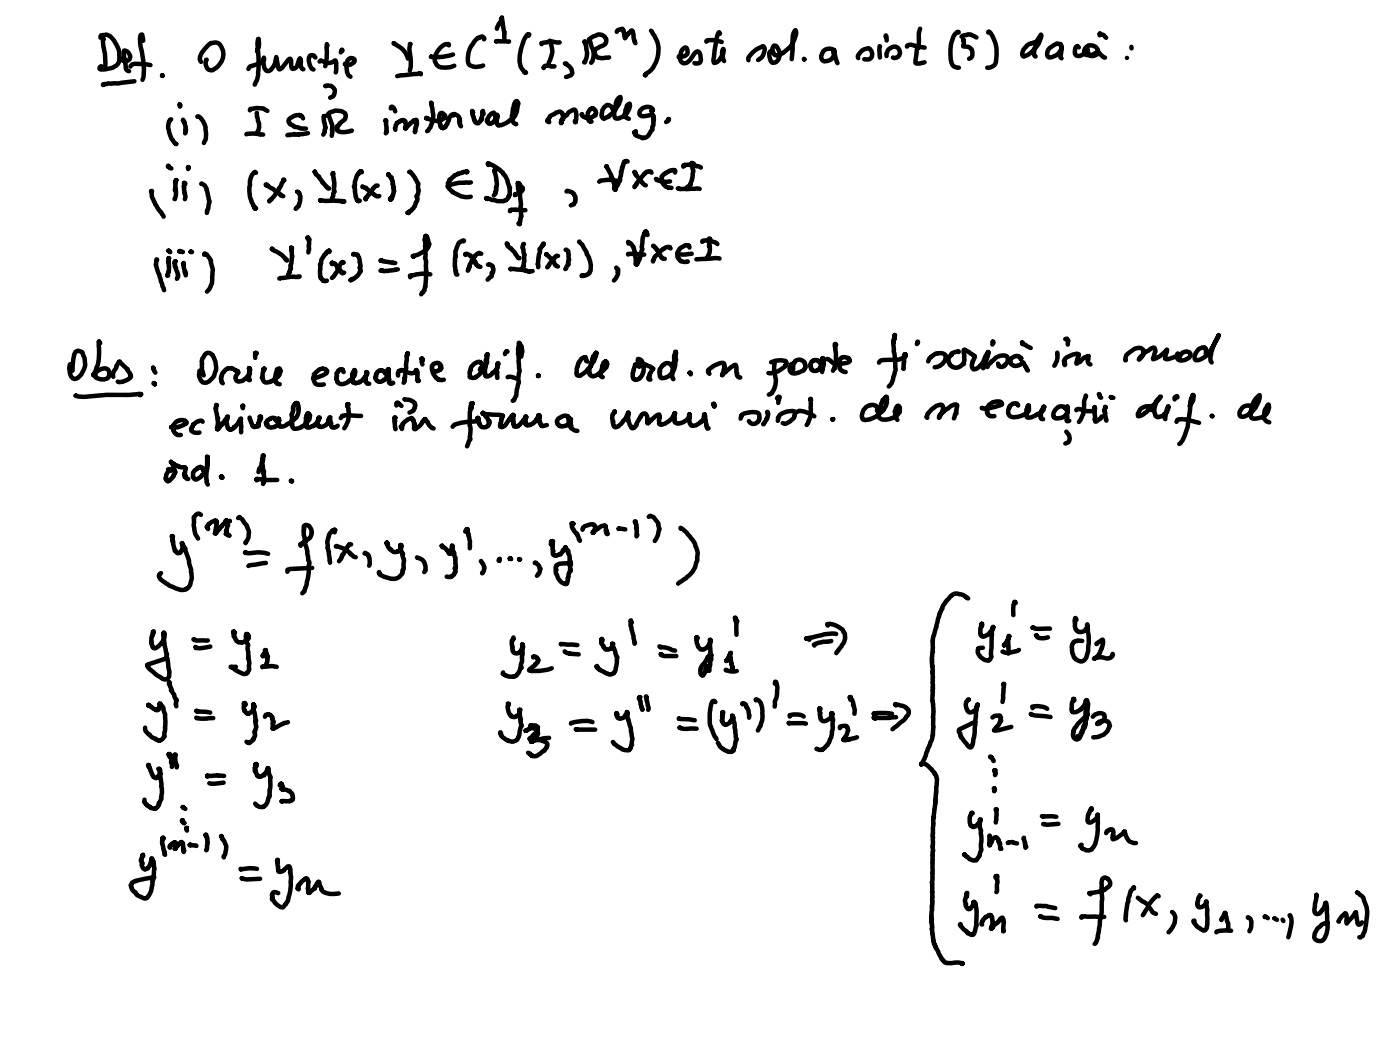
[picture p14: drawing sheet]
<svg xmlns="http://www.w3.org/2000/svg" width="210mm" height="157mm" viewBox="0 0 210 157" stroke-linecap="round" stroke-linejoin="round" font-family="sans-serif">
<g fill="none" stroke="#000" stroke-width=".67">
<path d="M15 5.6l.1-.2a1.32 1.32 0 0 1 1.9 .6 3.9 3.9 0 0 1 .8 3.3 2.62 2.62 0 0 1-2.9 1l.1-.3 .1-.1M15.5 5.9l-.1-.2a6.3 6.3 0 0 0 .3 2.4v1.8M18.1 8.9v-.1a.77 .77 0 0 0 1.2 .1 .77 .77 0 0 0-.2-1.2l-.5-.1a2.94 2.94 0 0 0 .2 2l.1 .7 .4 .4M20.1 12.2l-2.4 .3h-1.5l-.6 .1-.2 .1M21.4 6.1l-.1-.9h-.2a1.22 1.22 0 0 0-.1 1.2l.1 .6a8.7 8.7 0 0 1 .2 4.9M22.5 9.7a4.3 4.3 0 0 0-2.7 0l-.3 .3M24.3 11.3v.1M25.6 17.9h-.2v.2a1.63 1.63 0 0 0-.1 1.5 3.4 3.4 0 0 0 1.1 1.9v.1M27 15.8l-.1-.2v.4M27.4 18v-.1l.2 .3 .2 .7v.5l-.1 .1 .1 .3-.1 .2M29.5 17.5l.1-.1a2.16 2.16 0 0 1 1.2 1.9 2.48 2.48 0 0 1-.3 2.1M30.9 8.9a.98 .98 0 0 0-.1 1.1 .98 .98 0 0 0 1 .5 2.45 2.45 0 0 0 .9-4 1.54 1.54 0 0 0-2 .7 2.36 2.36 0 0 0-.8 1.8l.2 .3"/>
<path d="M37.2 10.3l.3-.4a2.8 2.8 0 0 0 2-1v-.3a2.14 2.14 0 0 0 .4 2h.3a1.51 1.51 0 0 0 1-1.2l.2-.9 .3 1.8 .2 .1 .3-.2 .9-1.2 .3-.2a1.43 1.43 0 0 1 .2 1.2l.1 .2a.71 .71 0 0 0 .9-.7l.3-.8 .2 .5a.85 .85 0 0 0 .3 1.2M37.4 16.5l.1-.2h.3a2.05 2.05 0 0 1 2.2 .3M38.5 16.9l.1 1.2a2.13 2.13 0 0 1-.1 1.8M38.5 7.7a3.5 3.5 0 0 0 .2-1.9l-.2 .7a15.2 15.2 0 0 1 0 5.5l-.4 .7M45.4 17.7l-.2-.3-.3-.2a1.66 1.66 0 0 0-1.7 .9l.2 .4 .7 .5 1 .2h.7M46.1 19.9l-1.4 .3-.6-.1-1.1 .1M47.2 8.6l-.3-.3-.5 .1a1.62 1.62 0 0 0 .5 2M47.8 9.2l.2-.2a1.55 1.55 0 0 0 2.1 0l.1 .1 .1 .3-.1 1.4M48.6 17.5l-.1-.1a1.18 1.18 0 0 0 .1 1l.2 .7-.4 1.1M48.7 12.9a1 1 0 0 1 1.2 .2 1 1 0 0 1 0 1.3l-.5 .2M49 17.3a1.74 1.74 0 0 1 2.7-.2l.1 .3-.2 .5-.8 .6-.4 .6a.47 .47 0 0 0 .3 .6 3.8 3.8 0 0 0 2-.2M49 6.8l-.1-.2v.5a7.3 7.3 0 0 1-.2 2.8"/>
<path d="M49.2 17.2v-.1l.6 1.7-.2 1.5M51.3 7.6l-.1-.2-.2 .4M51.6 9.6a.96 .96 0 0 0 1.5-.6l-.2-.3a.71 .71 0 0 0-1 .7 1.93 1.93 0 0 0 .6 2.1M57.8 18h-.1l.1 .1h-.1l.2 1.6-.2 .3M58.5 16.2v-.2h.3l.4 .7M58.9 6.5h.1a3.7 3.7 0 0 1 2.1 2.3M59.2 19.4l-.1-.3 .1-.4 .3-.4 .5-.2a.45 .45 0 0 1 .7 .2v.9l-.1-.1h.2l.6-.7 .4-.1 .1-.3 .4-.1 .1 .7-.3 .7v.5v-.1M61.4 6.6a4.9 4.9 0 0 0 .1 2.1v1.3l-.2 .6M62.8 11l.2 .1-.3-.1-3.2 .4M63.8 17.7v-.1a2.45 2.45 0 0 0 2.8 0v-.3l-.3-.4h-.3a.72 .72 0 0 0-.3 .7l.2 1.4 .4 .2 .4-.2 .3-.4 .1-.7 .4-.6 .2-.2 .2 .2 .1-.2 .6 .2 .1 .3 .2 .6-.2 .1 .3 .6M64.6 15.5l-.1-.1 .1 .2a5.4 5.4 0 0 1 .1 2.7l-.3 .8-.3 .4-.2 .1M67.2 6.8v-.1a1.12 1.12 0 0 0-1.4 .5 1.85 1.85 0 0 0-.3 2.6 2.75 2.75 0 0 0 2.5 0"/>
<path d="M67.8 8.2a7.6 7.6 0 0 1-3.3 .3h.1M70.8 16.8l-.2-.2 .2 .7 .2 .6v.1l.4 .5h.2l.6-.7-.2-.1 .3-1.1 .1 .4M72.4 5.9a.35 .35 0 0 0-.2-.4 .35 .35 0 0 0-.4 .1l-.3 .1a3.7 3.7 0 0 0-1.3 3.9 1.96 1.96 0 0 0 2.1 .2M74.1 17.4v-.3l-.2-.2-.4 .1-.6 .8 .1 .3-.1 .1a.55 .55 0 0 0 .6 .3l.5-.3 .2-.3-.1-.2 .2-.2 .1-.3 .1 .2a1.17 1.17 0 0 0 .1 1.4v-.1a4.1 4.1 0 0 0 2.3-1.1 4.4 4.4 0 0 0 .6-2l.1-.2-.2-.3-.2 .1-.4 1.1-.1 .8a1.11 1.11 0 0 0 .6 1.5M74.3 6.2h1.9M74.4 4.3l.3-.8 .2-.1 .2-.8 .4 2.3v1.1M79.1 5.3l.1-.2h-.2l-.1 .1a6.5 6.5 0 0 0-1 4.7l.1 .2a1.24 1.24 0 0 0 .7 .8l-.2-.1M82.4 6.2l-.1-.1h.1a3.3 3.3 0 0 1-.3 3.3M83 9.9l-.5 .1-.7-.2-.2 .1-.2 .3M83.8 6.4h-.2a4.5 4.5 0 0 0-2.6 .1l.1 .1M84.8 9.5h-.3l.7 .4 .3 .4 .2 .6a.97 .97 0 0 1-1 .6M86.1 18.3l.1-.1-.1-.1a1.43 1.43 0 0 0-.1-1.7l-.3 .1a1.34 1.34 0 0 0-.8 .7l-.5 .3-.4 .5v.4v-.2a.97 .97 0 0 0-.1-1.5l-.7 .2-.9 .5-.4 .7 .3 .2"/>
<path d="M87.1 17.1v.1a1.19 1.19 0 0 0 1.8 .1h.2l.1-.4-.1-.3-.2-.4h-.3a1.38 1.38 0 0 0-.4 1.9l.3 .1M87.5 6.3v-.1l.2 .6a3.2 3.2 0 0 1-.2 2.6l-.1-.1M88.1 6.3v-.3a2.18 2.18 0 0 1 2-.8l.4 .3 .2 .3a.94 .94 0 0 1-.9 1.2l-.8 .4a1.01 1.01 0 0 0 .3 1.1 1.01 1.01 0 0 0 1 .2l.9-.1M88.4 6.3v.4a2.39 2.39 0 0 1 .1 2.7M91.7 16.4a.72 .72 0 0 0-.4-.6 .72 .72 0 0 0-.8 .2l-.3 .4-.2 .9 .2 .4 .2 .1a4.7 4.7 0 0 0 2.2-2.2l.3-.8v-.3a1.19 1.19 0 0 0-.7 1.3l-.1 .3a1.86 1.86 0 0 0 0 1.6 1.56 1.56 0 0 0 1.3-.5 1.71 1.71 0 0 0 .8-1.7 .63 .63 0 0 0-.4 .7l-.2 .2a1.33 1.33 0 0 0 .1 1.2l.4 .2M92.3 4.8a.95 .95 0 0 1 .8-.5l.3 .4 .1 1 .4-.6 .5-.5 .3 .1 .2 1.2 .2 .6M97.4 4.6a4.4 4.4 0 0 1-.8 6.6v.1v-.1h-.1M97.5 16.7l.2-.2v-.2a1.17 1.17 0 0 0-1.3-.2 1.17 1.17 0 0 0-.7 1l.5 .3 1.6-.2 .1 .3-.1 .3h.1l-.1 .9a.46 .46 0 0 0-.1 .6l-.3 .4a1.23 1.23 0 0 1-.8 .9l-.5 .1-.8-.5h-.2l-.1-.2h.1l-.2-.2h.1l.2-.2M100 18.1l.1-.3v.1l-.4 .4M101.6 8.6v-.2a1.15 1.15 0 0 0 1.3-.3 .85 .85 0 0 0-.3-1 1.5 1.5 0 0 0-.8 1.9 .65 .65 0 0 0 1.1 .3l.4-.3 .8-1.2 .4-.1a1.45 1.45 0 0 1 .3 1.7l-.7 .1-.2-.1M105.7 6.2v-.1a3.5 3.5 0 0 1 2.3 .2M107.8 5.1l-.2-.3-.1 .1a10.4 10.4 0 0 0-.6 3.7l-.1 .4 .1 .4a1.16 1.16 0 0 0 1.1-.9 1.4 1.4 0 0 0 .2-1.2 1.87 1.87 0 0 0 .2 1.8"/>
<path d="M113.5 9a1.68 1.68 0 0 0 .8-2v-.1a3.5 3.5 0 0 0-2.3 1.9v.2M115.4 7.7h-.1a1.52 1.52 0 0 0 .4 1.7 1.17 1.17 0 0 0 1-1.6l-.4-.8-.4-.2a.83 .83 0 0 0-.3 .9 .83 .83 0 0 0 .8 .6 3.9 3.9 0 0 0 2.7-3.6l-.1-.1a1.59 1.59 0 0 0-.4 1.4l-.1 2.9M120.4 8.9l-.1-.1 .1 .1M124.8 7.9l.1-.3a1.15 1.15 0 0 0-1.5-.1 1.15 1.15 0 0 0-.3 1.6 1.29 1.29 0 0 0 1.4-.3 1.29 1.29 0 0 0 .3-1.3l.2 1.1 .4 .9M128.5 8.7l-.1-.2a1.61 1.61 0 0 1 1.8-1.2 .88 .88 0 0 1 .3 1.2 .88 .88 0 0 1-1.1 .4M131.7 6.9l-.1 .6 .1 1.1M132.6 5.5v-.2l.1 .8M132.7 8.4a1.19 1.19 0 0 1 1.7-1.3 .83 .83 0 0 1 .3 1.1 .83 .83 0 0 1-1.1 .4M135.7 7l.1-.2 .4-.1 2.2 .4M137.6 7l-.3 .2-.1 .2-.2 2 .2 .1h.4l.8-.2M137.7 4.3l-.2 .6-.1 2.3M143.5 4.8h-.2a3.1 3.1 0 0 0-1 2.6 3.4 3.4 0 0 0 .4 2.5l.8 .2"/>
<path d="M143.9 5.5a1.79 1.79 0 0 1 2.3 .1M144.2 6.1v-.3l.1 .6-.1 .5 .8 .1a.99 .99 0 0 1 .6 .9 .99 .99 0 0 1-.5 .9M147.9 4.9l.1-.2a5 5 0 0 1 .9 5 1.37 1.37 0 0 1-1.1 .4M155.2 6.7v-.3a1.95 1.95 0 0 0-2.2 1.8l.2 .3a4.3 4.3 0 0 0 2.7-3.2l-.1-.1a3.3 3.3 0 0 0-.9 3.2l.1 .1M158.9 7.1l-.1-.5-.6-.1a1.91 1.91 0 0 0-1.5 1.4 .49 .49 0 0 0 .4 .7 1.85 1.85 0 0 0 1.8-1.6l-.2 1.6 .2 .1M161.5 7.1l-.3-.2a.96 .96 0 0 0 0 1.4 1.33 1.33 0 0 0 1.6-1 1.01 1.01 0 0 0 .5 1.1h.3l.7-.4a1.01 1.01 0 0 0-.9-1.2 1.01 1.01 0 0 0-1.1 1.1l.1 .2a1.47 1.47 0 0 0 1.6-.2l.4-.1 .2 .3 .8 .5M164.6 5.3v-.3l.1 .2h.5l.4 .5M168.7 8.7h.1M169.3 7l.1 .2M22.8 28.6h-.2l.1 .6a6.3 6.3 0 0 0 1 2.2l.5 .4 .3 .6M23.5 38.9l-.1-.1-.1 .9 1.3 3.7M25.1 25l.1-.2 .2 .3 .3 .1"/>
<path d="M25.2 37.5l.3 .2M25.3 38.7h-.1h.1v.5l-.1 .1 .1 .3v.7l-.2 .7 .1 .3h-.1M26.3 39.1h-.1a1.2 1.2 0 0 0 .1 1l.1 .4a1.11 1.11 0 0 1 .1 1.2M26.4 27h-.1l-.1 .3 .1 1-.1 .1 .1 .1v.2l-.1 1.1M26.9 37.6h-.1l.5 .1M27.5 39.4h-.1l.1 .1a1.14 1.14 0 0 0 .2 1.1l-.1 .2 .2 .2v.2M27.7 27.5l-.1-.1-.1 1.1 .3 .9-.1 .4M28.3 25.1l-.2-.1 .1 .3M28.6 37.7h-.1h.2M30.1 27.5a1.18 1.18 0 0 1 .9 1.1l.4 1.7-.4 1.6M30.6 38.1v-.2l.4 .2 .6 .9v.3a3.1 3.1 0 0 1 .2 2.1 2.94 2.94 0 0 1-.8 2.2M36.9 20.1l.8-.1 1.7 .1"/>
<path d="M38.3 25.9l-.1-.2a1.87 1.87 0 0 0-.8 2 5.1 5.1 0 0 0 .5 3.1l.3 .3v.1h-.1h.2M39.8 27.7v-.1l.3 .1 1.8 1.3 .1 .3 .4 .1M40.8 37.3l-.1-.1 .1 .1h-.1l.4 .2a3.8 3.8 0 0 1 1.6 1.1v.2l.3 .2M42.6 27l-.1-.1v.1l-.7 1.2-.1 .3-.2 .2a2.85 2.85 0 0 1-1.1 1.3l-.1 .1M43.7 37.2l-.1-.2 .1 .1-.1 .5a3.3 3.3 0 0 1-.1 2.1l.1 .5-.3 .4 .1 .1-.3 .4 .1 .3M44.5 28.7l.4 .4v.9l-.2 .8-.4 .4M46 35.7l.1-.2-.1 .1 .3 .3-.1 .1 .1 1.3-.1 .5M47.1 25.7l.2 .4 .5 .3 .5 .9 .7 .8 .3 .1M48 30l-.1-.1 .8 .2 1.4-.1 1.4 .2h-.3M49.3 37.7l-.1-.2h.1l-.4 .2-.1 .2a2.03 2.03 0 0 0-.7 1.5l-.2 .2 .1 .7a1.8 1.8 0 0 0 0 1.2v.1l.5 .4h-.1h.5M49.7 39.5v-.2l.5 .2 .4 .6-.1 .1a.86 .86 0 0 1 .6 .6l.2 .1 .2-.1M49.9 26l-.1-.1 .1 .1-.1 .1a2.41 2.41 0 0 1 .2 1.7v.1a.63 .63 0 0 0 .1 .8l-.2 .3v.3l-.2 .3"/>
<path d="M51.4 39.3l-.1-.1-.2 .1-.6 1.3-.5 .8-.3 .2M52.9 38.1l.1-.1h-.1l.6 .1 .2 .4 .3 1.4-.2 .2 .2 .4a2.24 2.24 0 0 1-1.2 1.2l-.4 .2 .2-.1M54.2 25.8l-.2-.2-.1 .1-.2 .4-.3 .1-.3 1.1v.4l-.1 .2 .1 .1 .1 1.4 .2 .5 .3 .2 .1-.1M54.2 28l.5 .1 .8 .7 .6 .4a.5 .5 0 0 0 .7 .1M56.5 27.8h-.2l-.3 .2-.7 1-.5 .6-.1 .1v.1M57.2 39h-.2l2.2 .4M58.1 26.2h.1l-.1-.1 .5 .4-.1 .2a.91 .91 0 0 1 .3 .9l.2 .5-.1 .1 .1 .4-.3 1-.3 .1 .2 .1h-.2h.2l-.1-.1M61.3 25.7h.1l.4 .5 .8 1.4v.6l.1 .4-.1 .5-.3 .3a.59 .59 0 0 1-.1 .9 1.69 1.69 0 0 1-.9 1.3v.1l-.2 .2-.1-.1 .2 .1M61.9 38.4l-.1-.1h.1a4.2 4.2 0 0 0 2.2-1.3v-.1l.2-.3-.2-.2a1.15 1.15 0 0 0-.4-1.1l-.2 .6 .2 .6-.1 .3 .1 1.2-.1 .5 .2 .7v1.4l.1 .1-.2 .3a3.7 3.7 0 0 1-.1 2l-.1 .5-.5 .5M69.4 36.1l.1-.1h-.2l-.6 .4-.6 1.3 .1 .7-.1 .5a3.1 3.1 0 0 0 .2 1.7v.5h.2M69.6 38.1l.1-.1h.3l.4 .2 .5 .5-.1 .1 .3 .4 .1 .4 .3 .2 .4 .1M69.8 25.8v-.1h.1h-.5l-.8 .3a1.39 1.39 0 0 0-1.1 .8l-.3 .1-.2 .5 .2 .8 .3 .3a3 3 0 0 0 2.8 1l.2-.1"/>
<path d="M70.5 27.3h-.7a6.1 6.1 0 0 0-2.4 .4h-.2l-.2 .2M72 38l-.3-.2a3.5 3.5 0 0 0-1.3 1.6l-.1 .4v.2l-.1 .1-.2 .4M73.1 24.7v-.2h-.1h.3l1.5 .9a5.2 5.2 0 0 1 1.3 2.2l.2 .6v.9l-.2 .3v.2l-.4 .4a1.95 1.95 0 0 1-1.7 0l-1.2-.3 .2 .1M73.2 39.6h-.2a.71 .71 0 0 1 .8 .4 .71 .71 0 0 1-.2 .9h.1l-.1 .4-.6 .6M74.2 25.6l-.2-.1h.1l-.1 .2a3.7 3.7 0 0 1 .2 2.4l.1 .4-.2 .1 .1 .4-.3 .2M76 36.5l-.1-.1 .1 .5 .5 .3 .5 .6 .5 .7 .3 .1M77.1 29.2v-.1h.1l.5-.2 .5-.5v-.3l-.5-.6v-.1h-.2l.1 .7-.1 .2 .4 .7 .1 1.6-.1 .4 .2 1.3-.3 .9-.2 .3 .2 .1M78.4 36.5h-.1l-.1 .5 .3 1.2-.1 .2 .1 .7-.2 .6 .1 .2-.4 .4M78.6 31.5l-1.9-.1h-.3l-.1 .2M81.4 36.6l-.1-.2-.2 .5-.4 .4 .1 .5-.3 1.7v.5M81.8 38.1l.1-.1h-.1l1.1 1.1 .3 .7 .3 .1M83.5 38.3h-.2l-.5 .5-.9 1.2"/>
<path d="M84.7 37.4l.3 .2 .2 1.3-.2 .5 .1 .2-.5 .7M84.8 28.7l.1-.2 .7 .2 .1 .2a1.17 1.17 0 0 1 .2 1.6l-.5 .2M86.7 36.2a5.5 5.5 0 0 1 1.2 1.9l.4 .9 .1 .6v.9a1.13 1.13 0 0 1-1.1 .8h-.2l.1-.1M92.7 27.1l-1.8-.2-1 .1-.2 .2M93.9 24.2l-.3-.1-.2 .1-.5 1.5 .1 .2-.2 1.1-.7 1.4-.1-.2h-.1l.1-.4-.2-.5 .1-.2-.4-.6-.1-.4-.6-1.2v.1M94 38.1v-.1h.5l1.9 .1M95 25.8l.2 .1v.3l.7 .9 .5 .5 .3 .1M96.9 35.2l-.2-.6-.3 .2 .1 .2a4.2 4.2 0 0 0-.4 2.4l-.4 1.5-.4 .7-.2-.1 .1-.3-.1-1.1a1.91 1.91 0 0 0-1.1-1.9l.1 .2M97.5 25.8l-.1-.1-.2-.1-.5 .2-1.2 1.4-.5 .8M97.8 36.8l.6 .5 .6 1.3 .5 .1M98.3 26.8h-.1l.2 .1a2.51 2.51 0 0 0 1.9 .2M100.4 37.2l-.2-.2a1.75 1.75 0 0 0-1.4 .7l-.4 .4a1.35 1.35 0 0 0-.6 .8l-.1 .2"/>
<path d="M101 25.8v-.3h-.7l-.6 .3-.6 .6a1.48 1.48 0 0 0 1 1.7h.4M101.5 28.2l.3 .1h2.9M102.3 24.9l.1-.2a3.1 3.1 0 0 1 1.8 .2h.5l.2 .2M103.2 37l-.2-.3a1.66 1.66 0 0 0-1.5 .9 1.05 1.05 0 0 0 .4 1.4l.6 .2 .4-.1M103.5 38l-1.3 .1-.7-.1M103.7 24.6l-.2-.2 .3 .1-.3-.1 .1 .8a.71 .71 0 0 1 .1 .8l-.1 .9-.3 .8-.6 .4M105.1 36.2l.1-.2h.5l1.2 .2 .5 .3M106.3 35.8l-.2-.1h.2l-.2 .3 .1 .6-.1 .1a1.72 1.72 0 0 1-.2 1.8l-.1 .2-.2 .1M107.7 38.7l-.6-.1-2.9 .2M10.5 54.5a2.05 2.05 0 0 0 .4 2.1l.2 .1a2.3 2.3 0 0 0 1.7-2.1l-.1-1-.3-.8-.7-.3a.63 .63 0 0 0-.6 .6l-.2 2.4M15 51.4l-.2-.3v.8a6.4 6.4 0 0 1-.8 4.3l-.1-.1 .3-.2a1.55 1.55 0 0 1 2-.6 1.09 1.09 0 0 1-.2 1.4 1.62 1.62 0 0 1-1.8-.4l.1-.2M17 56.4a.96 .96 0 0 1 .3-1.2l.2-.5 .4-.6 1.2 1.2v.2l.4 .4 .1 .5a2.1 2.1 0 0 1-2 .7"/>
<path d="M21 59.2l-.1-.2h.2h-.2h.2l-1.8 .1h-3.4l-3.3 .3-1.3-.2h.1M23 55.3l-.1-.3 .4 .8M23.2 57.5l-.1-.2-.1 .1 .2 .1M30 55.5h-.2a1.34 1.34 0 0 0 .8 1.8 2.14 2.14 0 0 0 1.7-1.9 4.3 4.3 0 0 0-.5-2.3 .69 .69 0 0 0-.7-.3 .69 .69 0 0 0-.5 .5l-.3 .4a4.9 4.9 0 0 0 .2 2.5M37.4 56.9l-.2-.1 .1-.1-.1-.4 .2-.5-.1-.3 .2-.2-.3-.2h.1h.1l-.1 .6 .1 .1a2.08 2.08 0 0 1-1.7 1.3l-.3-.1-.1-.3v-.4l.4-.5-.2-.1 .1-.1v-.1l-1-.4h-.5l-.3 .2-.3 .4a1.41 1.41 0 0 0-.3 1.4l.2 .3M38.4 53l-.1-.2h.1h-.2l.1 .1-.1 .7M39.5 55.4v-.3l-.3 1.4 .3 .6 .2 .1a2.3 2.3 0 0 0 2.2-1.3 .4 .4 0 0 0 .1-.5 .4 .4 0 0 0-.3-.2l-.3 .1 .1 .1-.3 .8a1.07 1.07 0 0 0 .3 1.2l.4 .1M44.9 41.4l-1.6 .1-1.5 .2M47.1 56.6l-.2-.1a2.86 2.86 0 0 0 2-.7l.1-.3a.64 .64 0 0 0-.7-.3l-.5 .1-.8 .7v.5l-.1 .2 .2 .7a1.3 1.3 0 0 0 1.4 .1M51.4 55.7l-.1-.4h-.4l-.5 .5v.4a.92 .92 0 0 0 .6 1.3 3 3 0 0 0 1.8-.8l-.1-.2 .4-.3v-.4l.1-.3h-.2l.1-.1-.4 .6 .2 .5-.2 .1 .1 .6 .5 .1h-.1l.6-.1 .7-.5v-.1l.2-.1v-.2l.3-.3-.1-.3h-.1h.1v.2l-.2 .5 .1 .4-.2 .1 .3 .5h.4M57.7 55.9l-.1-.2-.4-.2h.1a.76 .76 0 0 0-1 .9l-.1 .2a.7 .7 0 0 0 .5 .5 .7 .7 0 0 0 .7-.2l.7-.7-.1-.1 .2-.4-.2-.3 .2-.1h-.2l.1-.1 .1 .1h-.1l.1 1.3 .1 .2-.1 .5 .2 .1 .4-.1M59.5 40.3l-1.4 .3-1.2-.1h.2"/>
<path d="M59.6 56.2l-.1-.3 .2-.4 .4-.1 .4 .1a1.52 1.52 0 0 0 1.8 .1v-.2l.2 .3-.1 .4 .2 .8-.1 .1h.2h-.2l.1-.1M60.5 59.8v-.1a1.91 1.91 0 0 1 1.6 .6v.2a1.17 1.17 0 0 1-.3 1l-.5 .2M61.1 53.1v-.2l-.3 .4 .1 .6-.1 1.1-.1 1.5-.2 .1 .1 .5-.2 .2M63.2 54v-.3h-.1h.1h-.1l.2 .2-.2 .3 .1 .3M64.4 41.1a6.7 6.7 0 0 0-2.9 .2h-.1v.2M65 55.6l-.1-.1h.2l-.2 .1h.1h.5l.3-.2 .3-.3-.2-.1 .1-.3-.4-.4a.83 .83 0 0 0-.8 .3 .83 .83 0 0 0-.1 .9l.1 .1v.2l.1 .3 .4 .5 .5 .3 .6-.1M71.8 55.3l.5-.6-.4-.5a1.32 1.32 0 0 0-1.5 1.2l-.1 .2v.8a1.08 1.08 0 0 0 1.5-.4l.3-.5 .5-.5-.1-.3 .4-.6-.1-.1 .2-.7-.2-.2 .2-.1-.2 .8-.1 .1 .1 .6-.2 .2-.1 1.2 .3 .3-.1 .1a.92 .92 0 0 0 1-.5 1.13 1.13 0 0 0 .8-1.4h.1l-.1 .1a1.61 1.61 0 0 0-.1 1.3l.1 .8M75.9 52.6h-.1l-.2 .4M76 56.5a1.38 1.38 0 0 1 1.3 .1M76.4 40.3v-.1l1.7 .2 1.1 .2h.5M78 53.4l.1-1.1a1.04 1.04 0 0 0-.5-1l-.1 1.6 .3 2.7a2.86 2.86 0 0 0-.1 1.7l-.3 1-.1 .9-.4 .7-.2 .1M80.6 56.3l-.1-.1h.1l-.1 .1"/>
<path d="M87.9 54.1l-.2-.1v-.3l-.1-.2a1.62 1.62 0 0 0-1 .9 2.97 2.97 0 0 0-.3 1.7l.4 .1a4 4 0 0 0 2-2l.2-.1 .3-.9v-.4l-.5 .6v.6l-.6 1.5 .2 .6 .3 .2a2.19 2.19 0 0 0 1.5-.8l.7-.5-.1-.2 .2-.3-.2-.4-.4 .2-.4 1.3v.7l.3 .1M92.2 40.1l.3 .2-.1 .4 .1 .3-.6 1M95.7 54.9l-.2-.3-.4-.1-.2 .8a1.4 1.4 0 0 0-.1 1.3l.1 .1a.99 .99 0 0 0 1.3-.9 1.77 1.77 0 0 0-.3-2l-.4-.1 .1 .1-.1 .2 2.3 1.2h-.2l.1 .1-.5 .9 .1 .1-.3 .2 .1 .3h.3M100.9 55.1l-.3-.4h-.1a.67 .67 0 0 0-1.1-.1l-.3 .2-.4 .5 .1 1.1 .2 .2a2.26 2.26 0 0 0 2.1-2.6l.1-.2-.1-.6 .1-.4-.1-.2-.1 .5-.1 .2v.6l-.1 .5v.2a3.2 3.2 0 0 0-.1 2l.1 .1M103.4 55.9l-.2-.1h.2l-.1 .1 .1 .1M106.2 55.9l-.2-.3 .1-.3a3.5 3.5 0 0 1 2.1-1l.2 .1 .1 .5-.4 1.3 .6-.6 1.3-1 .2 .1v1.1l.2 .1-.1 .2a.46 .46 0 0 0 .5 .4M115.4 54.2l.7-.2 .8-.1 .7 .1 .1 .5a3.3 3.3 0 0 1-2.2 1.3h-.5M115.9 54.3h.1a3.3 3.3 0 0 0 .1 2.3 3.1 3.1 0 0 1-.6 2.2l-.4 .3M116.3 59.6l.2-.2h.2l-.2 .9M118.6 54.4l-.1 .1a.82 .82 0 0 0 .1 1.3 2.06 2.06 0 0 0 1.8-.5 .7 .7 0 0 0 .1-.9 .92 .92 0 0 0-.9-.6 .92 .92 0 0 0-.9 .7v.8M121.3 59.7h.1h-.1l.1 .2-.1 1.8a1.38 1.38 0 0 1-.3 1.4l-.1 .2-.2 .3M122.8 54.4l-.1-.2v-.1l-.2-.2h-.4l-.3 .1a.82 .82 0 0 0-.5 .9 .67 .67 0 0 0 .5 .6 .67 .67 0 0 0 .8-.2l.1-.1 .3-.6 .1-.5 .1-.1-.1-.1v-.3h.1l.2 .3h-.1v.6l-.1 .3v.4l-.2 .2 .1 .3"/>
<path d="M123.7 53.7h.3l.4 .4a1.55 1.55 0 0 0 1.3 .4l1.4-.3 .1-.2-.2-.4a1.01 1.01 0 0 0-1 0l-.3 .2-.2 .7 .2 .3a.8 .8 0 0 0 .9 .9M125.2 51.6l-.3-.1 .2 .1-.2 .1 .1 .7a2.68 2.68 0 0 1 0 2.1v.6l-.3 .4M131.6 54.3l.2-.3 .2-.1 1.1-.1a2.52 2.52 0 0 0 2.4-.5v-.3h-.1l.2 .3-.3 .3v.6l-.1 .2v.8M133.7 51.3l.2-1.2v.5l-.1 .1a6.4 6.4 0 0 0 .2 3v1.3a5.5 5.5 0 0 1-.8 2.7l-.2 .1M137.4 51.3l-.1-.2 .1 .2-.2 .2M138.9 54.1a1.75 1.75 0 0 1 2.5-1l.2 .2-.1 .4 .1 .1-.3 .4a1.69 1.69 0 0 1-1.4 .8M143.4 52.7l.1-.1-1 .2-.1 .3a.96 .96 0 0 0-.5 .9 .96 .96 0 0 0 .6 .8 1.04 1.04 0 0 0 1.5-.2l.2-.1a3.2 3.2 0 0 0 0-1.8l.1-.3h.2l.6 .3 .8 .6-.1 .1a.53 .53 0 0 1-.1 .6 .88 .88 0 0 0 .1 1.3 1.97 1.97 0 0 0 1.4-1.2l.3-.8 .4-.6v.6l-.7 1.8M148.7 51.4l-.1-.3-.1 .5M149.4 54.4v.4a.6 .6 0 0 0 1-.2 .76 .76 0 0 0 .5-.7 .76 .76 0 0 0-.5-.7 2.14 2.14 0 0 0-1.9 .8l-.6 .6-.1 .3M152.8 53.7v-.1l-.5-.3a1.04 1.04 0 0 0-1.1 .8 .97 .97 0 0 0 .8 .7 .97 .97 0 0 0 1-.5l.2-.1h-.1l.5 .8 .2 .4h.1M153 51.5v-.3l.2 .3 1.1 .6M158.2 52.8l.1 .2a2.11 2.11 0 0 1-.5 1.7"/>
<path d="M159.4 50.8l.3-.1 .2 .2-.1 .7M162.6 59.3l-.1-.1-.2 .8-.1 1.3a2.44 2.44 0 0 1-.7 1.8M163.2 54.5a.65 .65 0 0 1-.4-.7v-.5h.1h-.1a1.56 1.56 0 0 0-1.1 .8l-.6 .3 .3-1.2v-.1h.1l-.3-.2a2.82 2.82 0 0 0-2 1.1l.2 .2-.1 .2 .1 .2M164.5 59h.1v.3l.2 .2M166.3 59.5v-.1l.3 .1M176.2 59.5v-.2l-.3 .1-.1 .4M176.6 53.5a.93 .93 0 0 1 .6-.8 .93 .93 0 0 1 1 .2v.3a1.61 1.61 0 0 1-1.8 .7 .67 .67 0 0 1-.1-1v.1a2.26 2.26 0 0 1-1.9 .7l.3-1.3h-.1a4 4 0 0 1-2 1.4l.3-1.2-.1-.6a4.3 4.3 0 0 0-2.3 1.8 1.36 1.36 0 0 0 .6-1.4l-.2-.3a2.18 2.18 0 0 0-2.3 1.1l-.2 .5 .1 .2M180.5 52.9v-.6l-.1-.3a1.35 1.35 0 0 0-1.5 1.9 2.49 2.49 0 0 0 2.3-1.4l1-1.7 .2-.7-.9 1.9-.2 1a1.25 1.25 0 0 0 .1 1.2M25.6 70.5l-.1-.3h-.3l.1 .1-.4 .7-.1 .7 .1 .2 .3 .1h-.1a1.83 1.83 0 0 0 1.1-1.2l.1-.2-.3-.8-.4-.7 .4 .3v.1l.8 .4 .9 .1 .1 .1-.1 .1v.6l-.2 .1 .3 .3-.2 .1 .4 .4h.2M25.7 63.9h-.1h1.1l1.2-.5v-.2a1.28 1.28 0 0 0-2 .5 1.34 1.34 0 0 0 .7 1.4h.5M30.1 77l-.3-.1a.92 .92 0 0 0-.8 .6v1.1a4.1 4.1 0 0 0 .6 2M30.3 63.1l-.1-.1a1.3 1.3 0 0 0-1.4 .7l.1 .2-.3 .2 .1 .4a1.1 1.1 0 0 0 1.2 .2"/>
<path d="M30.4 70.4a.59 .59 0 0 0-.5-.5l-.3 .2a.96 .96 0 0 0-.5 1.6 1.22 1.22 0 0 0 1.2-.6l.5-.4 .2-.5v-1.8h.1l-.1-.1v1.2l-.1 .7v1.8l.2 .5M32.5 60.6h-.2l.1 .1-.1 .3 .4 1.6-.1 .2 .1 .4-.2 .8v.2l.8-.7v-.1l.8-1.1-.1 .4a2.09 2.09 0 0 0 .1 1.4l.4 .2 .6-.3-.1-.1a2.42 2.42 0 0 0 1-1.2l.1-.1-.1 .2 .1 1v.9M33.2 71.5v-.2h-.1h.1l-.1 .1 .2 .1M33.9 78h-.2l.2-.1 .1 .4-.1 .1 .3 .2-.2 .1-.1 .7-.1 .1 .2 .3-.2 .1 .6 .3M34.4 77.9l-.7 .3h.2h-.1l.2-.2-.4 .2-1.3 1.5 .1 .1h-.2l.1-.5 .1-.9 .1-.3-.3-.2h.2a1.83 1.83 0 0 0-1.5 .9l.2 .4M35.6 77.5l.2-.1 .7 .6a2.57 2.57 0 0 1 .4 3l-.2 .2 .1 .1M36.4 60.8v-.1h-.1l.1 .4M37.4 62.5v.2l.1 .1a1.25 1.25 0 0 0 .5 1.1l.7-.2h-.2l.2-.4v-.2l.3-.2-.1-.2 .1-.3-.2-.1 .3 .1h-.2l.2 .1-.1 .1M38.7 70.6l.1-.3 .1-.1-.1-.1 .3-.4 .4-1.5-.1-.1-.1 .5h.1a.87 .87 0 0 0-.1 1.1l.1 .8h.1l-.1 .3 .1 .5v.8l-.1 .1v.2M41.4 63l-.2-.4-.5-.1-.3 .1-.6 .6 .2 .3-.1 .1v.1a1.13 1.13 0 0 0 1.8-.4l.1-.4-.1-.2h.1h-.2l.1 .2 .1 .5-.2 .2h.2v.2a1.06 1.06 0 0 0 1.2-.3 2.62 2.62 0 0 0 1.6-1.6l.1-.5-.1-.2a.6 .6 0 0 0-.1-.8h.1l-.2-.1a.84 .84 0 0 0-.5 1.1l-.3 .7 .1 .4v1.1a.58 .58 0 0 0 .8 .5 2.73 2.73 0 0 0 1.7-1.2l.1-.2-.1-.1 .2-.4-.3-.4v.1a2.66 2.66 0 0 0-.4 1.5l.2 .2h-.1v.2l.2 .2h.4l.5-.2 .5-.5 .5-.8h-.1l-.2 .6v.4l-.1 .2 .3 .1a1.21 1.21 0 0 0 1.4-.7l.1-.1-.1-.2 .3-.3h-.2v.2l.1 .1 .2 .5v.4l.1 .3h.4l.4-.3M41.5 71.8h-1.5l-1.6-.1h.1l-.2 .1 .1 .1M43.7 72l-.2-.1 .1 .1"/>
<path d="M50.1 79.7v-.4h.1h-.1a1.33 1.33 0 0 0-1 1.2l-.1 .6 .1 .6-.1 .3 .3 .7 .1 1.5M52 60.8v-.3h.1h-.1l.1 .1-.1 .1a4.6 4.6 0 0 1 .1 2.2l-.6 1.2M54.1 62.2l-2.2-.1-.6 .1-.3 .4M59 62.6l.2-.1h-.1l-.1 .1 .2 .4-.2 .1 .2 1.1M59.3 60.7v-.3l.2-.2 .6 .6M64.9 64.1a2.17 2.17 0 0 1-1-1l-.3-.4-.4 .6a1.83 1.83 0 0 1-1 .9h-.1l-.2-.1 .1-.6 .1-.1-.2-.4v-.1l-.3-.3-.6 .2-.5 .4-.3 .4v.1l-.2 .2 .2 .1-.1 .2M69.6 79.5l.3-.3h.1l-.1 .1h.1l-.1 .3 .2 .3v.2l.3 .9-.1 1.1M70.6 61.1v-.6l.1-.2-.2 .1 .1 .1v.1l-.2 .2v.4l-.1 2.5a2.54 2.54 0 0 1 0 1.8l.1 .3-.2 .1-.3 .9M81.9 63.6l-.6 .2-.3-.2v-.2l-.3-.3 .1-.1-.1-.4 .1-.1-.2-.3h.1h-.1l.1-.1-.6 1-.3 .3-.6 .3h-.3l-.3-.3 .2-.1h-.2v-.3l.1-.4 .1-.2-.1-.1-.1 .3h.1l-.4 .3 .1 .1-.9 .7 .1 .1h-.7l-.1-.3 .1-.3-.2-.4 .1-.1v-.5h.1l-.1-.1-.3 .3-.2 .4-.2 .2a1.28 1.28 0 0 1-1.1 .9l-.1-.1v-.3l.1-.3 .1-.6 .2-.4-2.9-.2-.1-.2h.1l-.1 .1h.2l.6 1 .2 .1-.2 .3 .1 .1a.81 .81 0 0 1-.7 .6 .81 .81 0 0 1-.8-.6l.1-.1-.4-.3 .2-.1-.1-.3h.1h-.1l.2 .3a2.14 2.14 0 0 1-1.5 .2l-2.2 .4-.3 .4M85.1 63.1l.1-.6h-.2v-.2a1.45 1.45 0 0 0-1.7 .7l.1 .4 .4 .3h-.1a1.53 1.53 0 0 0 1.5-.3l.2-.1h-.1l.1-.3-.1-.2 .2-.1h-.2v.5v.4l.2 .1-.2 .1a1.05 1.05 0 0 0 1.1 .7M85.8 78.4l-.1-.1-.2 .1h.3h-.1v.1a.34 .34 0 0 0 0 .5l.2 .4 .5 .5 .4 1M87.2 79.3a.51 .51 0 0 1 .4-.6 1.5 1.5 0 0 1 1.4-.1l.1 .5-.3 .6v-.2l.7-.4v-.1a1.29 1.29 0 0 1 1.1-.3h-.1l.3 .7-.1 .1 .2 .2-.1 .2h.2"/>
<path d="M92 61.7v-.2v.2a1.11 1.11 0 0 0-.2 1.4l-.1 .2 .1 .4 .3 .2a1.78 1.78 0 0 0 1.2-1l.3-.3 .4-.9 .1 .2a2.9 2.9 0 0 0 .3 1.9l.2 .1v.2a.64 .64 0 0 0 .7-.4v-.4l.6-.9a.47 .47 0 0 1 .3-.5 .47 .47 0 0 1 .6 .2l.1 .3 .1 1 .1-.1-.1-.1 .4-.2v-.1l.7-.6 .6-.3-.1 .1 .2 .3-.2 .1v.9l.3 .2a2.74 2.74 0 0 0 1.9-1.3l.3-.5-.2 .1v1l.1 .3a1.01 1.01 0 0 0 1.3 0l.9-.7v-.5h.1h-.2h.1l-.1 .4v.2a.95 .95 0 0 0 .6 1.1 1.43 1.43 0 0 0 1.1-.6h.2a1.3 1.3 0 0 0 .4-1.1l.1 .2 .1 .9 .2 .4-.1 .2 .2 .4h.2M92.6 79.2l.1-.1 .9 .1M95.1 78.3v-.3v.3a.76 .76 0 0 1 .1 .8l.1 .4v.4l.1 .1-.1 .3M97.1 77.4l.3-.2 .4 .2 .7 .9 .2 .9-.2 .9-.5 .9M101.9 79.1v-.1a8.1 8.1 0 0 1 2.1 2.4l.1 .4a2.2 2.2 0 0 1 .2 1.8 4.5 4.5 0 0 1-2.6 3.5l-.2 .2M106.9 60.8l-.2-.3h.2h-.1l.1 .4M110.8 62.7l.2-.6a2.94 2.94 0 0 1 2.5-.3 .98 .98 0 0 1 0 1.2 .98 .98 0 0 1-1.1 .4l-.3-.4M114.8 61.6l.1 .1a1.95 1.95 0 0 1-.6 1.6v.2h-.1M116.4 63v-.5a2.16 2.16 0 0 1 2.6-.9l-.1 .7a1.46 1.46 0 0 1-1.7 1M119.3 61.7l.4-.2 .6 .1 1.2 .4 .4 .3M124.7 62.7h-.1l.1 .1M131.3 61.5v-.4l.1-.1-.2-.3-.5-.1h-.3a1.58 1.58 0 0 0-1.3 2l.1 .2a3.2 3.2 0 0 0 2.7-1.1l.3-.3v-.2a1.72 1.72 0 0 0 .5-1.7l-.1-.1h.1l-.6 .4-.2 .6-.5 1.7 .2 .4a1.86 1.86 0 0 0 2 0 1.63 1.63 0 0 0 1.1-.8v-.7l-.1-.2-.2-.1-.3 .3-.2 .6 .2 .5a.74 .74 0 0 0 .2 .7"/>
<path d="M138.8 62.5l-.1-.2a1.88 1.88 0 0 1 1.1-1.3 1.24 1.24 0 0 1 1.2-.4l.1 .3a2.94 2.94 0 0 1-.6 1.6h.1a1.36 1.36 0 0 1 .7-1l.7-.4a1.36 1.36 0 0 1 1.2-.6l-.1 .1 .2 .1-.2 .8 .1 .4-.2 .1-.2 .6M147 61.1a6.8 6.8 0 0 0 2.9-.5l.1-.2-.1-.1a1.52 1.52 0 0 0-2.2 .8l.1 .5-.1 .2a.91 .91 0 0 0 1.1 .5M152.4 60.7l-.2-.3a1 1 0 0 0-1.2 .7l-.1 .8 .3 .4a2.67 2.67 0 0 0 2.8-.9v-.8l-.2 .3-.1 .3a1.49 1.49 0 0 0 0 1.2 1.4 1.4 0 0 0 1.5-.4l.7-.3 .3-.4 .1-.4h-.1h.1a1.41 1.41 0 0 0-.5 1.2v.2l-.1 .2 .2 .2h.2M159.6 61.3l-.3-.4a1.26 1.26 0 0 0-1.5 1.6 1.31 1.31 0 0 0 2-1.2v-.5v1.7l-.2 .3 .1 .2h.3M159.6 64.6a1.04 1.04 0 0 1 .2 1.6l-.3 .2M161.1 61.4l.3-.2a3.7 3.7 0 0 0 2.3 .3l.2-.3v-.3l-.1 1.9 .1 .3 .8-.4 .2-.4M165.4 62l.2 .9M165.5 61l-.1-.1-.1 .5 .1 .5M172.3 61.4l-.1-.5a1.41 1.41 0 0 0-1.9 1.4 3 3 0 0 0 1.9-1.2l.8-.8 .8-.9h-.2a2.68 2.68 0 0 0-.6 2.8l.3 .2 .8-.2 .2-.2a1.16 1.16 0 0 0 .5-1l.1-.2-.3 .7-.2 1v.2M176.1 63.1l.2-.3 .6-.1 .7 .1 1.9 .5M178 60.8l.3-.4a1.31 1.31 0 0 0 .4-1.3h-.2a1.99 1.99 0 0 0-.3 1.4l-.4 2.7a5.3 5.3 0 0 1-1.3 3.2M181.4 62.3l.1-.1v.1"/>
<path d="M187.4 61.6l.1-.2-.2-.5a1.15 1.15 0 0 0-1.3 .1 1.15 1.15 0 0 0-.4 1.3 1.13 1.13 0 0 0 1.4-.4 3.3 3.3 0 0 0 1.5-2.8 3.3 3.3 0 0 0-1.3 3.3l.1 .1a1.9 1.9 0 0 0 2.6-2l-.3 .3a2.11 2.11 0 0 0-.3 1.9l.3 .4 .4 .1M23 94.7v-.2l-.1 .1v.4a1.92 1.92 0 0 0-.1 1.6l.1 .3 .2 .1a1.93 1.93 0 0 0 1.5-2l-.1-.3h.1l-.2 .4 .5 2.6 .1 .2-.1 .3 .2 .7 .2 1.2a1.45 1.45 0 0 1-.3 1.5l-.3 .1-.4-.1-.3-.3a6.4 6.4 0 0 1-2-1.6v-.2l.3-.1 2.7-1M25.9 81l-.1-.2 .1-.6h-.1l-.1 .1h.1l.1 1.2 .3 .8v.1l.4 .4 .4-.1 .4-.6v-.5l-.2-.3 .1 .2 .4 .5v.3a4.4 4.4 0 0 1 .6 2l.3 1v.3a2.63 2.63 0 0 1-.4 2.4l-.3 .1h.1a1.88 1.88 0 0 1-2-.2l-.6-.2-.8-.6a1.09 1.09 0 0 1-.8-1.1l.3-.2M29.1 95.7h-.1l.5 .2 1.6-.1M31.5 96.8a3.7 3.7 0 0 1-2.2 .1v-.1M35.2 94.7l-.2-.2h-.1l.2 .1-.2 .2 .2 .3-.1 .1a1.61 1.61 0 0 0 .7 .9h.4a1.21 1.21 0 0 0 1.1-.6v-.3v-.2h-.2v-.1h-.1l-.1 .2a1.92 1.92 0 0 0 .4 1.4 1.17 1.17 0 0 0 0 1.1v.7l-.1 .3a1.1 1.1 0 0 1 .2 .9v.5a.73 .73 0 0 1-.3 .7 .73 .73 0 0 1-.8 .1l-1.7-1h.8M36.9 82.7h-.2l.6 .1a5.5 5.5 0 0 1 2.8 .1M39.3 98.2v-.1l.2-.1h-.1l.3-.4 .1-.3h-.2h.2v.3l.1 .2-.1 .1 .3 .3-.1 .2a.82 .82 0 0 1-.1 .9v.2l-.1 .2M39.8 84.3l-2.5 .3-.1 .1M41.4 99.8l-.8-.1h-1.2l-.2 .1 .1 .1M45 81.7l-.1-.3 .9-.5a1.27 1.27 0 0 0 .9-1.1 1.27 1.27 0 0 0-.8-1.2h-.2l-.2 .2a5.2 5.2 0 0 0 .2 2.4v.4l.3 .9 .1 1.4 .2 .2-.1 .5a10.8 10.8 0 0 1-.6 3.9l-.3 .3M46.7 85l-3.3 .2-.4 .1v.3"/>
<path d="M50.3 81.8l.1-.1 1.3 .5 .8 .6v.1l.7 .5M52.6 81.5h-.4l-1 1.6-.1 .5-.4 .4M54.6 82.8v-.1l.1 .1a.47 .47 0 0 1 .5 .6l.1 .1v.8l-.1 .4M58.1 81.5l-.2-.3v.3l.5 .8 .7 .3 .5-.1h-.1l.5-.3v-.1l.1-.3-.2-.1 .1-.1h-.1h.2h-.2l.1 .5-.1 .2 .4 .5-.1 .3 .3 .7-.1 1.3-.2 .2 .1 .1-.1 .3a1.51 1.51 0 0 1-1.7 .9l-1.1-.3a1.02 1.02 0 0 1-.7-.6l.1-.1M62.4 83.4a1.49 1.49 0 0 1 1.3 1.8l-.2 .4M66.2 81.9l-.1-.2 .2 .1a1.8 1.8 0 0 1 1 1h.2h-.2l.4-.3 .1-.5-.2-.1h.1v-.2l-.1 .5 .4 .5-.1 .2 .3 .7-.1 .7 .2 .6-.3 .2 .2 .1a1 1 0 0 1-.8 1.1h-.5M72 84a1.34 1.34 0 0 1 .3 1.6l-.1 .2M74.7 83.7l.1-.1-.2 .3h.2M76.3 83.6l.2 .1M76.9 95.6v-.2l-.1 .3-.2 .2v.4l.1 .4a.75 .75 0 0 0 .2 .9 .75 .75 0 0 0 .8 .1l.4-.4v-.2l.2-.3-.1-.4v.3l.1 .1-.1 .2v.9l-.1 .5v.6l-.2 .8 .2 .1-.2 .1-.2 .6-.4 .5-.4 .2h-.6l-.5-.2-.6-.3 .1-.2M77.7 83.7h.2h-.2l.1 .1M79.8 98.4v-.1a.39 .39 0 0 1 .6 .3l.2 .2-.1 .3-1.3 1.2 .4 .1h1.1l1.3-.2 .6-.2"/>
<path d="M80 84.2h.2l.3 .3 .4 .6-.2 .7-.3 .4M82.4 81.5l.1-.5h.2h-.1h.2h-.2l.1 .3v1l.1 .1a.47 .47 0 0 0 0 .5 .47 .47 0 0 0 .5 .3l.6-.3h-.1l.5-.5v-.1l.3-.2v-.2l.5 .5-.1 .2 .2 .5 .3 1.3-.2 .3 .1 .1-.1 .4 .1 .1-.3 .6-.2 1.4-.1 .1-.3-.1a1.42 1.42 0 0 1-1.1-1.3l-.2-.2v-.4l.1-.2a.51 .51 0 0 1 0-.6l.4-.2 1.8-.2M83.9 96.4l2.5 .1M84.5 97.5l.4 .2 .4 .1 1.3 .1M90.2 95.9l-.1-.3-.1 .7 .6 .8a.88 .88 0 0 0 1-.1h-.1l.2-.4-.1-.3 .2 .1h-.2l.1 .4 .2 .3 .3 1.1 .2 .1-.1 .3a4.1 4.1 0 0 1-.4 2.1l-.5 .2-.8-.2-1.2-.7 .1-.1-.3-.1 .2-.1M94.5 93.3l-.1-.4v.8l.1 .2 .5 2.2v.2M98.9 96.9l-.2-.2 .2 .1a2.55 2.55 0 0 1 1.7 .5l.4 .1M98.9 97.9l.1 .1 .4 .2h1.8M104.4 95.5l-.1-.1a2.03 2.03 0 0 0 .6 1.8 1.23 1.23 0 0 0 1.3-.9l.2-.4-.1-.2h-.1l.2 .1-.1 .7 .1 1.2-.1 .2 .2 .7-.2 .7v.2l-.2 .8 .1 .1-.6-.3M106.5 98.1l-.1-.1-.1 .1a1.02 1.02 0 0 0-.7 .8l-.2 .3a1.75 1.75 0 0 0-.6 1.1l.1 .6 .3 .2 .3-.5 .3-.9M108.7 98.9l.3-.4 .1-.2 .3-.6-.1 .5 .3 1.7h.1l-.1 .1M110.4 93l-.3-.4-.1-.2 .2 1v1.6"/>
<path d="M123.9 93.6l-.1-.2a2.71 2.71 0 0 1 2.4 1v.1a1.47 1.47 0 0 1-.2 2l-.8 1.2M124.4 95.9l-1.8 .3-.8 .3 .1 .1M125.2 94.9a7.6 7.6 0 0 0-3.6 .5l-1 .2 .6 .1M144.9 89.6l-.2-.1a1.89 1.89 0 0 0-2.2-.4l-.8 .8a2.09 2.09 0 0 0-.7 1.2l-.3 .6-1.1 4.3v1.6l-.1 1.2 .1 2.6-.1 3.4 .2 .6v1.1l-.1 .9 .1 1.1a6.5 6.5 0 0 1-.9 3.7l-.4 1.3-.5 .9h.1l-.1-.1a1.11 1.11 0 0 1 1.3 .6l.7 .8v.1l.2 .3a2.6 2.6 0 0 1 0 1.7l-.1 1.7 .1 .2-.4 3v.5l-.1 .7v1.7a1.23 1.23 0 0 1 0 1l.1 .7-.2 .7 .1 3.3-.1 .8 .1 .3-.1 1.1 .1 .8-.2 3.1 .1 .2-.1 .3 .2 .8-.2 .3 .3 1.5 .1 .8 1.1 2.1 .5 .6 1 .1a1.99 1.99 0 0 1 1.7 .1l-.1-.1M147 93.7v-.4l-.3 .7v.7l.2 .3-.1 .1 .3 .2a1.74 1.74 0 0 0 1.4-1.2l.2-.2-.1-.1-.2 .7-.1 3.4 .1 .4-.4 .6a1.63 1.63 0 0 1-1.6-1.6l.1-.3 .6-.1M150.3 96.6l.7-1 .1-.4-.3 .5 .2 1.6-.1 .5M152 90.2l-.1-.1v.1l-.2 .3v1.6M152.5 97.3a3.3 3.3 0 0 1-2.2 .3l-.2-.1M154.7 94l-.1-.1 .8 .2h1.8M155.1 95.1l.1 .2a1.69 1.69 0 0 0 1.7 .1M161.1 92.8l-.1-.3-.2 .4 .1 .4a.91 .91 0 0 0 .4 1.1 .91 .91 0 0 0 1.2-.2l.2-.1 .1-.3-.1-.4v.3a6.7 6.7 0 0 1 .2 3 2.27 2.27 0 0 1-.7 2.2 1.28 1.28 0 0 1-1.7-1.1l-.1-.5a1.11 1.11 0 0 1 .6-1.4h1M164.1 96.4l.9-.7a3.3 3.3 0 0 1-.8 2.6l-.5 .3a2.35 2.35 0 0 1 2-.1 .7 .7 0 0 0 .8-.6"/>
<path d="M22.3 105.6l-.1-.1v.1l.4 .1 .4 .4 .5 .2 .2-.1 .1-.2 .1-.7 .2 .3a.63 .63 0 0 1 .4 .6l.2 .7v.2a9.7 9.7 0 0 1-.1 3l.1 .1-.3 .3-.6 .4-.5-.3a1.07 1.07 0 0 1-.9-.7 .96 .96 0 0 1-.7-1M22.4 114.8l-.2-.2 .1-.1-.1 .2 .8 1.6 .3 .2 .4-.2 .3-.5v-.5l-.1-.3-.2 .1 .2 .1 .2 2.4a2.83 2.83 0 0 1 0 1.7l.1 .3-.4 .5v.3l-.5 .6a1.07 1.07 0 0 1-.9-.2l-.4-.3-.4-.4v-.4M25.3 102.3v-.2l.2 .6 .2 .4-.1 .2 .4 .6 .2 .7 .3 .2-.2 .1v.4l.1 .4M25.4 113.2l-.1-.3h.1l-.1-.1v.1l.1 .1 .3 .6-.1 .5 .2 .5-.1 .2M26.2 113.1l.1-.1v-.1l-.2 .1v.1l.1 .3 .1 .8 .2 .4v.2M29.4 107.5l1.1 .1 1.4-.1M29.5 106.5l-.1-.1 2.1 .2M33.5 117.1l-1.4 .2-.8-.1M33.5 116.1l-.9-.1-1.6 .2v-.1l.1 .1M36.8 105.4l-.1-.2h-.2l.1 .1-.1 .2 .1 .1-.1 .4 .1 .3v.1l.5 .4a1.48 1.48 0 0 0 1-1l-.2-.4 .2 .3-.2 .6a1.96 1.96 0 0 1 .3 1.3l.1 .2-.1 .2 .2 .8-.3 .8 .1 .1v.5l-.3 .6-.5 .4-.5-.2M38.3 114.7l.1-.3-.1-.1 .1 .1h-.1v.1l-.2 .4 .1 .3-.1 .2 .5 .8h.3l.6-.2-.1-.1 .5-.3 .2-.6v.1l.1 .4v.2l.3 .7v1.5l-.2 .4 .1 .8-.2 .2a1.5 1.5 0 0 1-.8 1.4h-.7l-.5-.4M39.6 107.3l.2-.3 .3-.1 .3 .1a.53 .53 0 0 1 .3 .7l.3 .3-.2 .2 .1 .4-.1 .3 .1 .1-.1 .1 1.7-.9 .6-.1"/>
<path d="M41.9 117.5l.1-.2h.1h-.1h.2l-.1 .1 .3 .4v.2l-.3 .1 .7 .1 .6 .2v.1a1.01 1.01 0 0 1 .4 1.1l-.5 .3-1.2 .1M76.2 105.4l-.2-.1v.1a1.67 1.67 0 0 0 .4 1.6v.1a.78 .78 0 0 0 1.1-.1l.3-.2-.1-.6h.2h-.2l.2 1.3 .1 .1-.1 .3 .2 .7a2.18 2.18 0 0 0-.4 1.4l-.1 .3a.86 .86 0 0 1-1 .7l-.6-.2a1.76 1.76 0 0 1-1.1-.9l.1-.1-.1-.1v-.1M78.7 109.4l-.1-.1 .2 .1-.1-.1a1.64 1.64 0 0 1 1.4-.3l.3 .4 .2 .4-.1 .1a1.48 1.48 0 0 1-.8 1l-.2 .1h.1a1.96 1.96 0 0 1 1.7-.1l.6 .3v.2l-.1 .5-.4 .5-.2 .1a1.43 1.43 0 0 1-1.6 .6h.1l-.1-.1-.6-.3M79.7 108.7l-.3-.1h.8l.3 .2-.1 .2 .1 .2-1 1.2-.2 .1v.2a3.5 3.5 0 0 0 2.1-.2l.8-.1M86.2 109.2h2.9M88.7 108.1a5.8 5.8 0 0 0-3.2 .1v.1M92.3 107v-.3l-.1 .1 .2 .2-.1 .2 .2 .3 .3 .1 .8-.3v-.3l.3-.2v-.2v.6a9.9 9.9 0 0 1 .7 4.3l-.3 .6-.2 .2a2.94 2.94 0 0 1-1.9-.8l-.3-.2-.2-.3M95.7 104.6v-.2l.2-.1-.3 .1 .3 .5v.5l.3 .8M96.8 104.3l-.1-.1 .3 1.6v.4M101.7 107.6l-.1-.1 .1 .1h1.4l.9 .2M101.7 108.9l.7 .2 1.9-.1M107.1 105.1l-.2-.2h-.2a5.7 5.7 0 0 0-.2 4.2l.7 1.5"/>
<path d="M108.1 106.9v-.2l.1-.1h-.1l.1 .2-.1 .5 .1 .1a.53 .53 0 0 0 0 .8l.4 .3 .6-.3 .5-.6-.1-.1 .1-.4 .1 .3v.5l.1 .2 .2 2.3 .2 .3-.2 .1-.3 1.6-.3 .1a1.02 1.02 0 0 1-.9-.2l-.4-.2a1.42 1.42 0 0 1-.7-.9M108.7 100.3l-.1-.1a1.6 1.6 0 0 0 1.7 .2M111.2 105.4l-.1-.1h.3l.3 .2v.3a.99 .99 0 0 1 .4 1.1v.5M113.1 104.8v-.1l.4 .1a1.75 1.75 0 0 1 .6 1.9 3.5 3.5 0 0 1-.7 2.6M116 102.3l.1-.2-.1-.1 .2 .1a4.2 4.2 0 0 1-.2 3v.6M118.1 108.3l-.1-.1 2.6 .1M120.3 107.2a2.92 2.92 0 0 0-2.1-.2v.2M122.8 106.2l-.1-.2h.1h-.1l-.1 .3 .2 .4a1.18 1.18 0 0 0 .3 1.2 1.27 1.27 0 0 0 1.4-1l.1-.2-.2 .1h.1a2.94 2.94 0 0 1 .1 1.8 5.2 5.2 0 0 1-.8 3l-.7 .6h-.4l-.5-.1M125.7 109l.1-.3a.92 .92 0 0 1 1.1 .1l.1 .5-.3 .7-.3 .4v.1v.1l-.2 .1h.9l1.2-.4M127.3 104.7l-.1-.3 .1-.1a1.6 1.6 0 0 1 .4 1.3l.2 .6v.6M133.5 106.8l-2.1-.1-.6 .1 .3 .1M134.1 105.6l-.1-.2a3.1 3.1 0 0 1 1.8 .7 .8 .8 0 0 1-.2 1.2l-.3 .4-1.7 1.4"/>
<path d="M134.1 107.3l-1 .1h-2.3l.2 .2M145 104.7l-.1 .1a1.18 1.18 0 0 0 .3 1.8 1.11 1.11 0 0 0 1-.8l.1-.4-.1 .4-.3 3.1a2.54 2.54 0 0 1-.2 1.6l-.1 .9a.4 .4 0 0 1-.5 .4l-1.3-1.5-.1-.5-.2-.2v-.3l.1-.2 2.4-1.1M148.2 113.3v-.1l.2 .1 .3 .6M148.5 107.4a1.15 1.15 0 0 1 1.2-.3h-.1a.81 .81 0 0 1 .1 1l-.8 1.1-.1 .1h.7l1.9-.5M148.8 118l.1 .3-.1 .1M149 115.3h-.2l.2 .3-.1 .1v.3M150.2 102.5v-.2l.1 .1h-.1l-.1 2.7M154.3 106.9l.7 .2 2.2 .2M154.6 106l-.1-.2h.1a2.67 2.67 0 0 1 2.1 .3M160.8 104.8l-.1-.2v.2a1.8 1.8 0 0 0-.3 1.4l.1 .3a1.81 1.81 0 0 0 2-1.5v-.1l.2-.1 .2 .6-.2 1.2 .1 .3-.4 1.3-.2 .5a2.34 2.34 0 0 1-.8 1.5h-.1M162.6 105.6l-.1 .4v1.5a2.31 2.31 0 0 1-.5 1.9v.1a1.6 1.6 0 0 1-.8 1.2l-.3-.1-.2-.2-.1-.4a2.77 2.77 0 0 1 1.1-2.1l1.1-.9M163.6 107.3l.3-.4 .4-.1a1.1 1.1 0 0 1 1 .1 1.25 1.25 0 0 1-.9 1.4h-.2l.2-.3a1.23 1.23 0 0 1 1.6 .2 .65 .65 0 0 1-.1 .9 1.96 1.96 0 0 1-1.8 1.2h-.5"/>
<path d="M21.4 128.1v-.2l-.3 .9 .2 .4-.1 .1a.76 .76 0 0 0 .5 .8l.4-.1 .2-.3 .3-.6 .1-.6h.1h-.1a1.39 1.39 0 0 1 .4 1.2v.3l-.2 1.7-.1 .2a3.5 3.5 0 0 1-.7 2.4l-.3 .2-.2-.1-1-.4-.3-.5-.3-.1-.3-.3v-.2a.65 .65 0 0 1 0-.7 .65 .65 0 0 1 .6-.3l2.8-.6M24.5 125.5l-.1-.2v.1a2.8 2.8 0 0 0 .1 1.8l.2 .3-.1 .3 .1 .1M25.4 126.9v-.1l.1-.4 .4-.2 .3-.1h.1l-.1 .1 .1 .6-.1 .2h-.1h.2h-.1l.1-.1v-.1l.3-.2v-.1l.3-.2 .2-.3h.1l.2 .2v.9l.2 .2h-.1v.2M27.4 122.9l-.2-.1 .2-.1-.1 .1 .1 .1-.1 .1 .3 .2M27.4 120.8h-.1l.4 .2M28 123.9l-.1 .2 .1 .2M28.4 126.5v-.1l1 .2M30.8 125.1v-.2h.1l-.1 .2 .3 .3-.1 .2 .1 .5-.2 1.1M33.1 125.2v-.1l.2 .5 .1 .1a2.1 2.1 0 0 1 .1 2.4v.2M36.2 131.4l.7 .2 2-.1M38.5 130a6.4 6.4 0 0 0-2.4 .1l-.1-.1v.1M41.6 129l-.1-.2v-.1l.2 1.7 .2 .1 .5-.2 .7-.6h.2v.1a.84 .84 0 0 1 .1 .8l.1 .1a9.3 9.3 0 0 1-.4 4l-.3 .6-.5 .5a1.65 1.65 0 0 1-1.4-1.1l-.2-.1 .1-.4-.1-.4 .2-.3h.3l.4 .2"/>
<path d="M44.7 133.1l-.1-.1 .1-.2-.1-.2 .6-.7 .6-.5 .3 .2 .1 .4-.1 .9 .2 .4-.2 .2 .1 .1 .9-.6v-.1v-.2l.2-.1v-.1l.4-.6 .1 .1h-.1l.1 .5 .3 .4a.75 .75 0 0 0 .6 .7l.7 .2 1.3-.1M144.7 134.2l.1-.6-.2 .5a.96 .96 0 0 0 0 1.2l-.1 .2 .2 .3 .1 .2 .3 .1 .6-.7v-.2l.1-.1-.1-.1 .3 .2v.2a8.4 8.4 0 0 1 .1 2.9l.1 .1-.3 1.2-.2 .3h-.2l-.6-.2-.3-.4-.3-.2-.6-.6 .1-.2M145.6 121.7l-.1-.1-.1 .1-.1 .4a1.58 1.58 0 0 0 .1 1.5l.2 .2 .3-.1 .5-.5a.54 .54 0 0 0 .4-.6h-.1l-.1 1a9.3 9.3 0 0 1 .2 3.3 .59 .59 0 0 1-.1 .7l-.1 .5-.4 .6a1.12 1.12 0 0 1-1.3-.4l-.6-.4h.1M147 138.4l-.1-.2 .1-.2 .5-.8 .6-.2-.1-.1h.3v.2l.2 .2a2.46 2.46 0 0 1-.2 1.7l.3-.1h-.2l.4-.4 .6-.5 .4-.6 .3-.1 .2 .7-.2 .9 .1 .5M148.2 125.1l-.2 1.2 .2 .1-.1 .1 .4-.5a.71 .71 0 0 1 .6-.7l.4 .4-.1 .3 .3 .2v.7l.1 .1h-.1h.2M149 131.3l.1-.2h.2h-.1l.1 .9-.1 1.4-.1 .1M149.1 121.2l-.1-.1h.2l-.1 .1 .1 .8-.2 1.1M150.9 126.1l.7-.1 .6 .2M153.3 125.4h-.1l.3 .8-.1 .2 .2 .3-.1 .2M155.1 135.7v-.1h.1h1.3l1.4 .3M155.7 137.1l.2 .1a2.08 2.08 0 0 0 1.5 .2l.9 .1M156 122.2v-.1l2.1 .1"/>
<path d="M158.4 123.3l-1.7 .1-.6-.1h.1M163.2 133.8l-.2-.1a4.5 4.5 0 0 0 2.9-.9 .8 .8 0 0 0 .2-1 .8 .8 0 0 0-.9-.4l-.2 .2-.1 .6 .1 2.3-.1 2-.6 3.6a1.52 1.52 0 0 1-.5 1.2M163.4 121.1v-.1h-.1v.2l-.5 .9v.7l.2 .3a1.43 1.43 0 0 0 1.2-.9l.1-.3v.1a16.6 16.6 0 0 1-.3 4.2l-.3 .5a.9 .9 0 0 1-1.4 .4l-.2-.1-.4-.3v-.2l.2-.1M165.3 137.2l-3.3-.1-.1 .2M165.6 124.7l.1-.3 .2-.2 .6-.1 .2 .4-.2 1a2.47 2.47 0 0 0 1.8-1.1h.1l-.1 .1 .2 .4a1.43 1.43 0 0 0 1.5 1.3M169.7 132.9v-.1a1.46 1.46 0 0 0-.6 1.2l-.2 .4-.4 2.2v1.1M170.3 134.3l1.5 1.1 .7 1.1 .5 .3M173.4 134.1l-.2-.1-.6 .6-.6 .7-.9 1.7M175.4 136.5l.2 .1a1.39 1.39 0 0 1 .2 1.6l-.3 .6-.6 .7M179.7 134.1l-.1-.1a2.41 2.41 0 0 0-.4 1.5l.2 .3a.94 .94 0 0 0 1.1-.9v.1a14.1 14.1 0 0 1 .1 3.6v.3l-.3 .3a2.36 2.36 0 0 1-1.6-1.1l-.1-.3h.2M182.8 137.7l.6-1.1 .2 1a1.39 1.39 0 0 1 .1 1.4M184.3 139.3a4.4 4.4 0 0 0-2.2 .1v.1"/>
<path d="M186.8 137.3a.65 .65 0 0 1 .5 .6 2.21 2.21 0 0 1-.3 1.5M189.3 137.2h.2l.3 .2M190.8 137.4l.3 .3M192 137.6l.1 .2M193.1 137a2.05 2.05 0 0 1 .1 1.7l-.4 1.6M197.1 134.1l-.1-.2-.2 1.3a2.19 2.19 0 0 0 .1 1.5l.2 .1a1.54 1.54 0 0 0 1-.8l.3-.9h.1l.1 1.8a8.4 8.4 0 0 1 0 2.8l-.3 .7a.85 .85 0 0 1-.9 .4 .85 .85 0 0 1-.7-.5l.1-.6 .4-.8 .6-.5 .9-.3M200.4 137.9l.4-.7 .5-.5 .2 .2 .1 1.3 1.4-1.7 .1 1.1a.82 .82 0 0 0 .3 .8l.5-.4M203.2 133.6l.2 .1a1.49 1.49 0 0 1 .8 1 4.9 4.9 0 0 1 .3 3.6l-.2 .9-.2 .5a.63 .63 0 0 1-.6 .6"/>
</g>
</svg>
